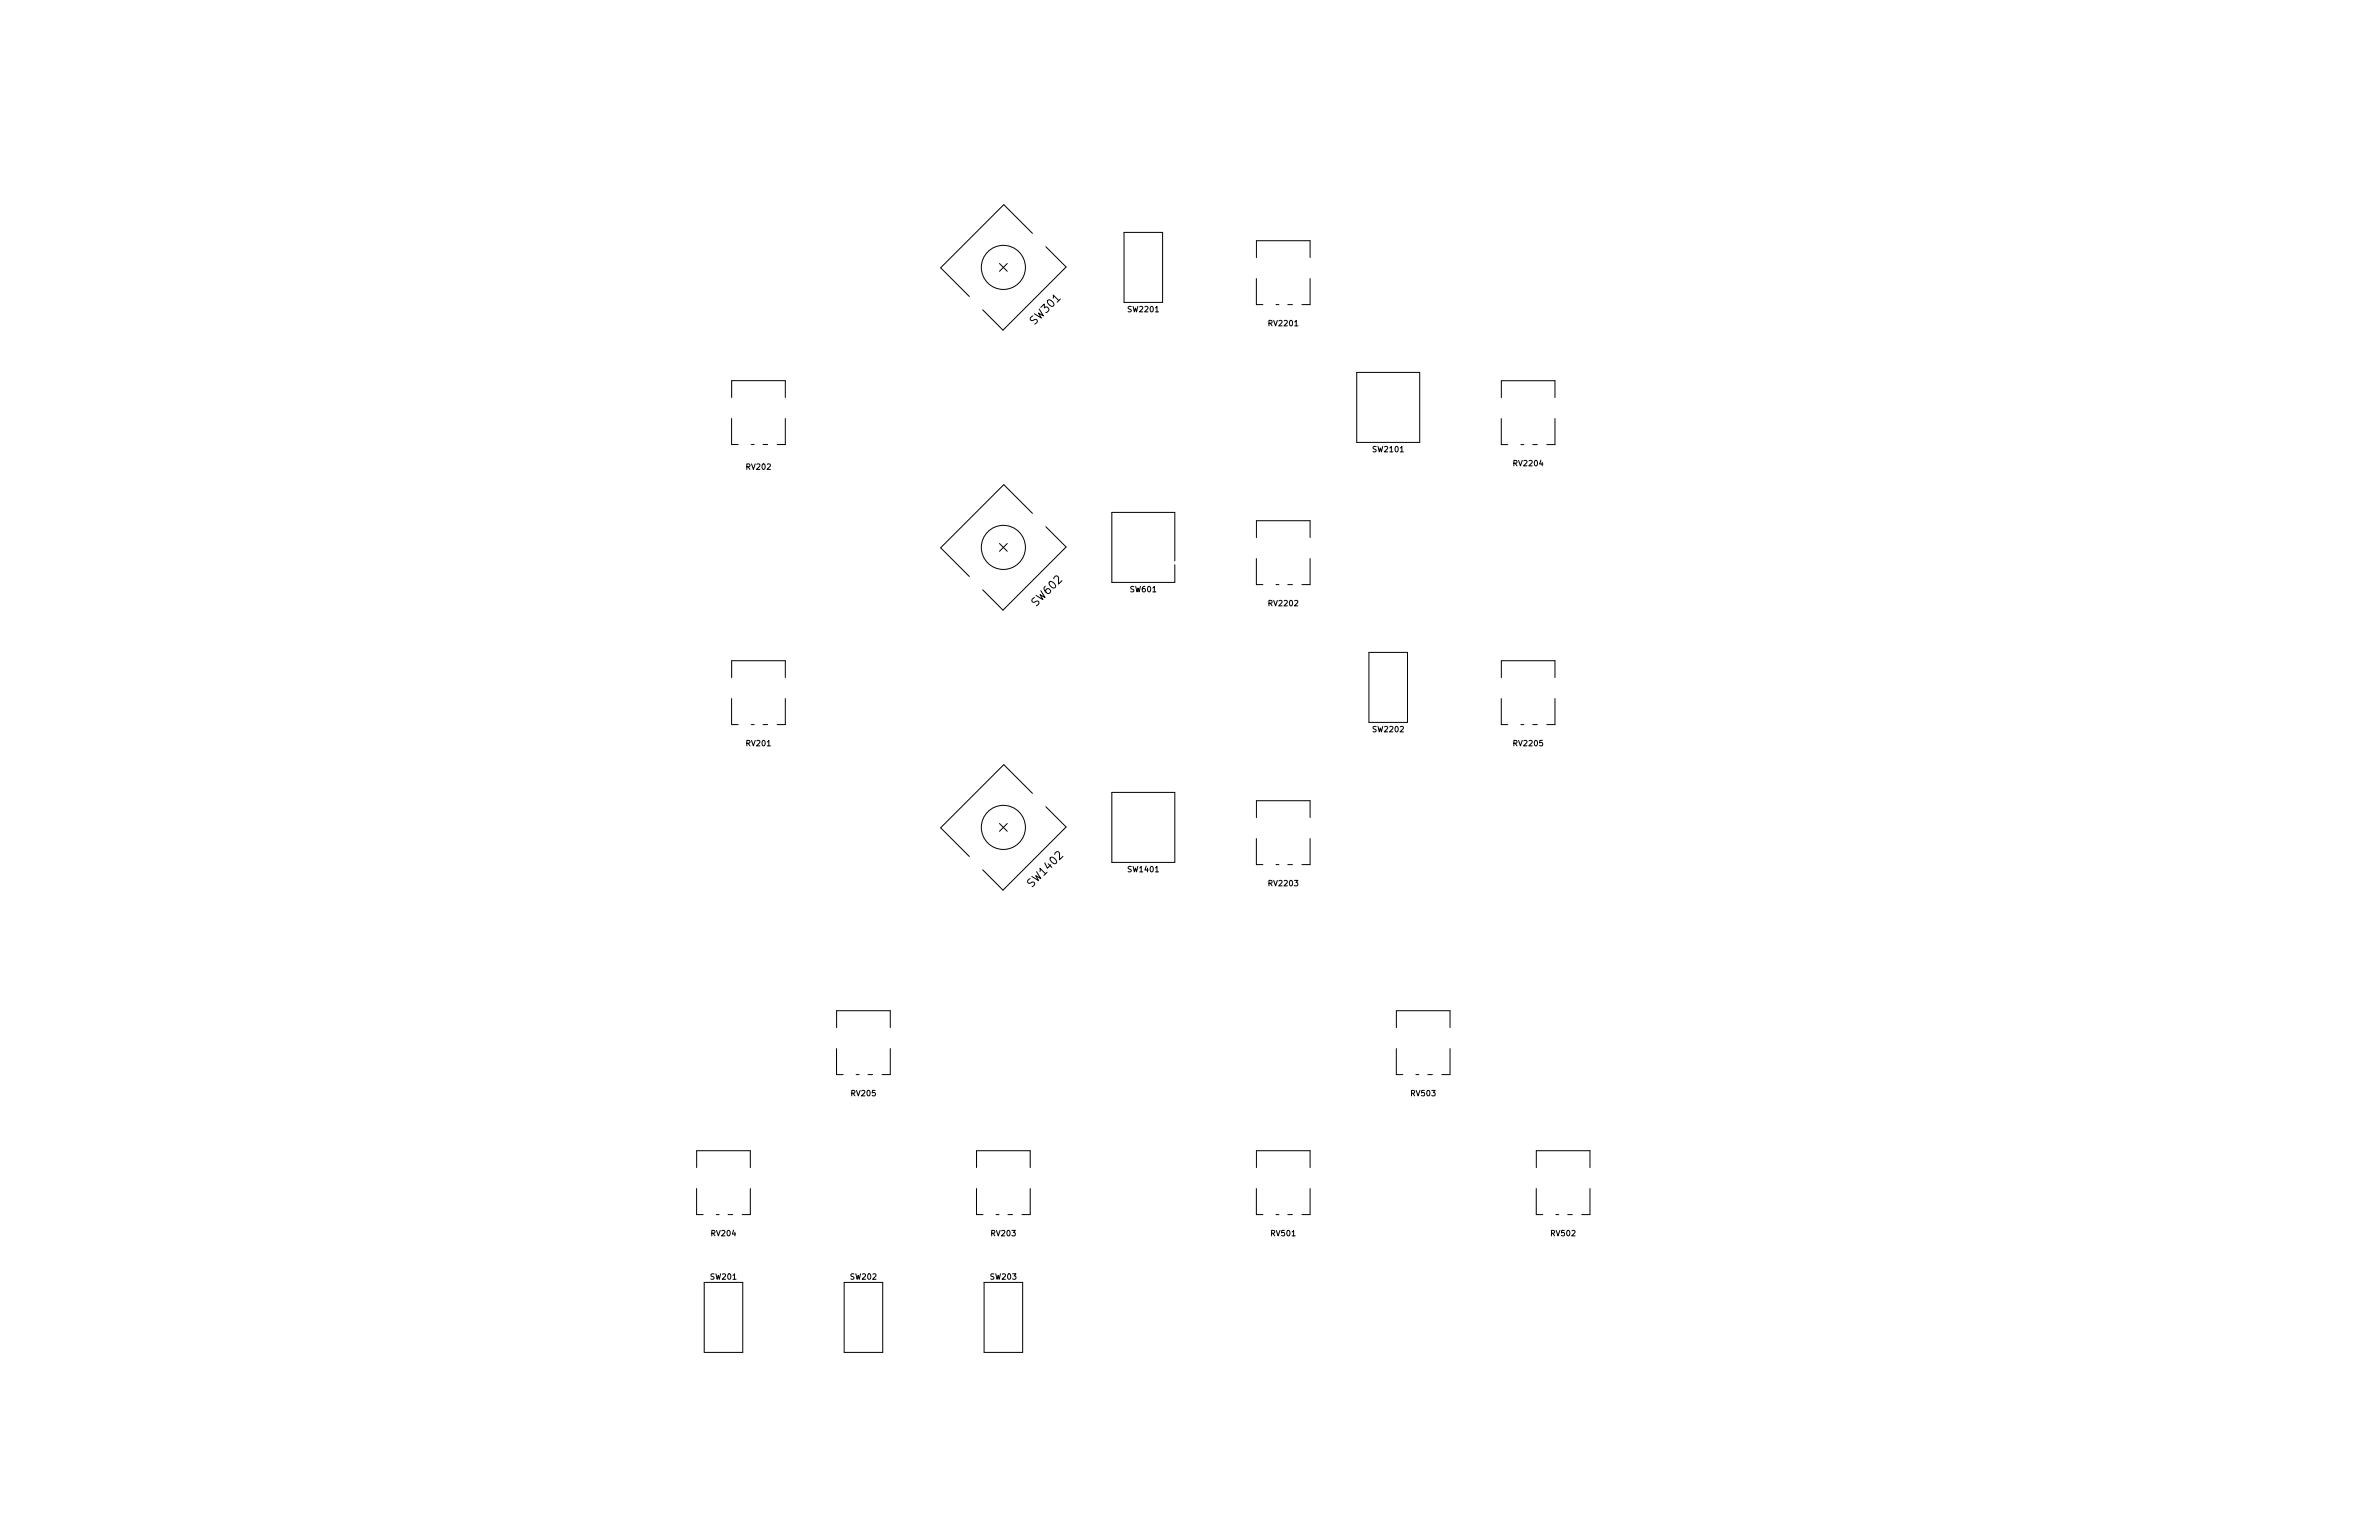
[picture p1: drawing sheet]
<svg xmlns="http://www.w3.org/2000/svg" width="432mm" height="279mm" viewBox="0 0 432 279" stroke-linecap="round" stroke-linejoin="round" font-family="sans-serif">
<defs><g id="words">
<g font-size="2" fill="#fff">
<text x="187.9" y="58.9" transform="rotate(-45 187.9 58.9)">SW301</text>
<text x="188.2" y="110" transform="rotate(-45 188.2 110)">SW602</text>
<text x="187.5" y="160.9" transform="rotate(-45 187.5 160.9)">SW1402</text>
</g>
<g font-size="1.4">
<text x="204.8" y="56.6">SW2201</text>
<text x="230.4" y="59.2">RV2201</text>
<text x="249.3" y="82">SW2101</text>
<text x="135.5" y="85.2">RV202</text>
<text x="274.9" y="84.6">RV2204</text>
<text x="205.2" y="107.4">SW601</text>
<text x="230.4" y="110">RV2202</text>
<text x="135.5" y="135.4">RV201</text>
<text x="249.3" y="132.8">SW2202</text>
<text x="274.9" y="135.4">RV2205</text>
<text x="204.8" y="158.2">SW1401</text>
<text x="230.4" y="160.8">RV2203</text>
<text x="154.6" y="198.9">RV205</text>
<text x="256.2" y="198.9">RV503</text>
<text x="129.2" y="224.3">RV204</text>
<text x="180" y="224.3">RV203</text>
<text x="230.8" y="224.3">RV501</text>
<text x="281.6" y="224.3">RV502</text>
<text x="129" y="232.1">SW201</text>
<text x="154.4" y="232.1">SW202</text>
<text x="179.8" y="232.1">SW203</text>
</g>
</g></defs>
<g fill="none" stroke="#000" stroke-width=".18">
<path d="M181.4 47.8l1.4 1.4M182.8 47.8l-1.4 1.4M187.4 42.3l-5.2-5.2-11.5 11.5 5.2 5.2M189.8 44.8l3.7 3.6-11.5 11.5-3.6-3.7M204 42.2h7v12.7h-7zM228 50.5v4.8M228 46.7v-3h9.8v3M228 55.3h1.2M231.6 55.3h.5M233.7 55.3h.9M237.8 50.5v4.8h-1.5M132.8 75.9v4.8"/>
<path d="M132.8 72.1v-3h9.7v3M142.5 75.9v4.8h-1.5M246.3 67.6h11.4v12.7h-11.4zM272.5 75.9v4.8h1.2M272.5 72.1v-3h9.7v3M282.2 75.9v4.8h-1.5M132.8 80.7h1.2M136.3 80.7h.6M138.5 80.7h.8M181.4 98.6l1.4 1.4M182.8 98.6l-1.4 1.4M187.4 93.1l-5.2-5.2-11.5 11.5 5.2 5.2"/>
<path d="M189.8 95.6l3.7 3.6-11.5 11.5-3.6-3.7M201.8 93h11.4v12.7h-11.4zM228 97.5v-3h9.8v3M276 80.7h.6M278.2 80.7h.8M228 101.3v4.8M228 106.1h1.2M231.6 106.1h.5M233.7 106.1h.9M237.8 101.3v4.8h-1.5M248.5 118.4h7v12.7h-7zM132.8 126.7v4.8"/>
<path d="M132.8 122.9v-3h9.7v3M132.8 131.5h1.2M136.3 131.5h.6M138.5 131.5h.8M142.5 126.7v4.8h-1.5M272.5 126.7v4.8h1.2M272.5 122.9v-3h9.7v3M276 131.5h.6M278.2 131.5h.8M282.2 126.7v4.8h-1.5M181.4 149.4l1.4 1.4M182.8 149.4l-1.4 1.4"/>
<path d="M187.4 143.9l-5.2-5.2-11.5 11.5 5.2 5.2M189.8 146.4l3.7 3.6-11.5 11.5-3.6-3.7M201.8 143.8h11.4v12.7h-11.4zM228 152.1v4.8M228 156.9h1.2M228 148.3v-3h9.8v3M231.6 156.9h.5M233.7 156.9h.9M237.8 152.1v4.8h-1.5M151.8 190.2v4.8h1.2M151.8 186.4v-3h9.8v3M155.4 195h.5"/>
<path d="M157.5 195h.9M161.6 190.2v4.8h-1.5M253.4 190.2v4.8h1.2M253.4 186.4v-3h9.8v3M257 195h.5M259.1 195h.9M263.2 190.2v4.8h-1.5M126.4 215.6v4.8M126.4 211.8v-3h9.8v3M136.2 215.6v4.8h-1.5M177.2 215.6v4.8h1.2M177.2 211.8v-3h9.8v3"/>
<path d="M187 215.6v4.8h-1.5M228 215.6v4.8M228 211.8v-3h9.8v3M237.8 215.6v4.8h-1.5M278.8 215.6v4.8h1.2M278.8 211.8v-3h9.8v3M288.6 215.6v4.8h-1.5M126.4 220.4h1.2M127.8 232.7h7v12.7h-7zM130 220.4h.5M132.1 220.4h.9M153.2 232.7h7v12.7h-7z"/>
<path d="M178.6 232.7h7v12.7h-7zM180.8 220.4h.5M182.9 220.4h.9M228 220.4h1.2M231.6 220.4h.5M233.7 220.4h.9M282.4 220.4h.5M284.5 220.4h.9"/>
<circle cx="182.1" cy="48.5" r="4"/>
<circle cx="182.1" cy="99.3" r="4"/>
<circle cx="182.1" cy="150.1" r="4"/>
</g>
<g fill="#fff" stroke="#fff" stroke-width=".18">
<circle cx="161.7" cy="91.2" r=".25"/>
<circle cx="287.8" cy="166.6" r=".25"/>
<circle cx="128" cy="138.9" r=".25"/>
<circle cx="150.5" cy="156.4" r=".25"/>
<circle cx="145.5" cy="82.9" r=".25"/>
<circle cx="127.5" cy="224.8" r=".25"/>
<circle cx="212.3" cy="110.1" r=".25"/>
<circle cx="127.8" cy="84.1" r=".25"/>
<circle cx="185.2" cy="225" r=".25"/>
<circle cx="199.5" cy="222.8" r=".25"/>
<circle cx="151.2" cy="61.9" r=".25"/>
<circle cx="219.7" cy="107.9" r=".25"/>
<circle cx="225.8" cy="160.7" r=".25"/>
<circle cx="128" cy="156.5" r=".25"/>
<circle cx="150.6" cy="138.9" r=".25"/>
<circle cx="163.6" cy="156.6" r=".25"/>
<circle cx="128" cy="112.8" r=".25"/>
<circle cx="160.8" cy="59.2" r=".25"/>
<circle cx="142.9" cy="112.6" r=".25"/>
<circle cx="209.3" cy="186.2" r=".25"/>
<circle cx="192.4" cy="188.2" r=".25"/>
<circle cx="209.5" cy="85.1" r=".25"/>
<circle cx="232" cy="85.3" r=".25"/>
<circle cx="158.6" cy="145.8" r=".25"/>
<circle cx="260.4" cy="54.9" r=".25"/>
<circle cx="156.1" cy="76.5" r=".25"/>
<circle cx="152.9" cy="94.2" r=".25"/>
<circle cx="131.3" cy="152.7" r=".25"/>
<circle cx="230.4" cy="115.8" r=".25"/>
<circle cx="245.6" cy="162.8" r=".25"/>
<circle cx="257.8" cy="232.7" r=".25"/>
<circle cx="175.8" cy="108.2" r=".25"/>
<circle cx="250.7" cy="48.6" r=".25"/>
<circle cx="286.3" cy="87.9" r=".25"/>
<circle cx="248.2" cy="183.6" r=".25"/>
<circle cx="205.2" cy="224.5" r=".25"/>
<circle cx="252" cy="133.6" r=".25"/>
<circle cx="189.7" cy="197.1" r=".25"/>
<circle cx="156" cy="113.3" r=".25"/>
<circle cx="177" cy="129.8" r=".25"/>
<circle cx="155.8" cy="60.4" r=".25"/>
<circle cx="240.5" cy="220" r=".25"/>
<circle cx="188.5" cy="129.8" r=".25"/>
<circle cx="194.6" cy="57.4" r=".25"/>
<circle cx="287.8" cy="104.6" r=".25"/>
<circle cx="194.8" cy="124.7" r=".25"/>
<circle cx="199.9" cy="48.5" r=".25"/>
<circle cx="252" cy="137.4" r=".25"/>
<circle cx="231.6" cy="62.5" r=".25"/>
<circle cx="213.9" cy="62.5" r=".25"/>
<circle cx="246.9" cy="133.6" r=".25"/>
<circle cx="214.1" cy="202.8" r=".25"/>
<circle cx="226" cy="165.7" r=".25"/>
<circle cx="205.6" cy="193" r=".25"/>
<circle cx="165.6" cy="47.2" r=".25"/>
<circle cx="158.7" cy="152.9" r=".25"/>
<circle cx="131.3" cy="159" r=".25"/>
<circle cx="216.4" cy="219" r=".25"/>
<circle cx="234.2" cy="203.5" r=".25"/>
<circle cx="143.6" cy="158.9" r=".25"/>
<circle cx="198.6" cy="103.1" r=".25"/>
<circle cx="176.4" cy="72.8" r=".25"/>
<circle cx="145.3" cy="227.6" r=".25"/>
<circle cx="187.2" cy="65" r=".25"/>
<circle cx="286.3" cy="71.4" r=".25"/>
<circle cx="244.3" cy="81.5" r=".25"/>
<circle cx="207" cy="202.8" r=".25"/>
<circle cx="165.6" cy="79.5" r=".25"/>
<circle cx="158.2" cy="134" r=".25"/>
<circle cx="248.2" cy="193.3" r=".25"/>
<circle cx="215.5" cy="192.9" r=".25"/>
<circle cx="269.4" cy="90.4" r=".25"/>
<circle cx="170.3" cy="167.8" r=".25"/>
<circle cx="158.1" cy="122.9" r=".25"/>
<circle cx="248.2" cy="173" r=".25"/>
<circle cx="198.6" cy="145" r=".25"/>
<circle cx="218.9" cy="145" r=".25"/>
<circle cx="266" cy="178.8" r=".25"/>
<circle cx="244.3" cy="76.1" r=".25"/>
<circle cx="246.9" cy="108.2" r=".25"/>
<circle cx="147.5" cy="134.1" r=".25"/>
<circle cx="176.4" cy="62.1" r=".25"/>
<circle cx="268.7" cy="101" r=".25"/>
<circle cx="245.2" cy="57.6" r=".25"/>
<circle cx="227.8" cy="82.8" r=".25"/>
<circle cx="142.7" cy="152.7" r=".25"/>
<circle cx="188.5" cy="137.4" r=".25"/>
<circle cx="246.9" cy="113.3" r=".25"/>
<circle cx="193.5" cy="84.8" r=".25"/>
<circle cx="198.6" cy="153.9" r=".25"/>
<circle cx="216.4" cy="173" r=".25"/>
<circle cx="145.3" cy="195.8" r=".25"/>
<circle cx="147.8" cy="152.9" r=".25"/>
<circle cx="255.1" cy="220" r=".25"/>
<circle cx="220.3" cy="76.6" r=".25"/>
<circle cx="142.7" cy="136.1" r=".25"/>
<circle cx="189.7" cy="200.9" r=".25"/>
<circle cx="145.3" cy="221.2" r=".25"/>
<circle cx="222.6" cy="216.8" r=".25"/>
<circle cx="286.3" cy="82.8" r=".25"/>
<circle cx="202.4" cy="80.3" r=".25"/>
<circle cx="243.1" cy="48.5" r=".25"/>
<circle cx="144" cy="67.6" r=".25"/>
<circle cx="149.7" cy="112.3" r=".25"/>
<circle cx="205.9" cy="186.1" r=".25"/>
<circle cx="205.5" cy="121.7" r=".25"/>
<circle cx="258.4" cy="77.3" r=".25"/>
<circle cx="145.3" cy="202.2" r=".25"/>
<circle cx="156" cy="68.1" r=".25"/>
<circle cx="188.5" cy="118.4" r=".25"/>
<circle cx="128.8" cy="67.6" r=".25"/>
<circle cx="148.3" cy="172.3" r=".25"/>
<circle cx="205" cy="217.8" r=".25"/>
<circle cx="248.2" cy="200.9" r=".25"/>
<circle cx="215.4" cy="209" r=".25"/>
<circle cx="205" cy="235.5" r=".25"/>
<circle cx="128.1" cy="178.7" r=".25"/>
<circle cx="266.4" cy="223.1" r=".25"/>
<circle cx="287.8" cy="110.2" r=".25"/>
<circle cx="198.4" cy="230.4" r=".25"/>
<circle cx="262.1" cy="109.5" r=".25"/>
<circle cx="212.6" cy="57.4" r=".25"/>
<circle cx="221.5" cy="115.8" r=".25"/>
<circle cx="218.9" cy="48.5" r=".25"/>
<circle cx="205.5" cy="165.6" r=".25"/>
<circle cx="128.1" cy="202.2" r=".25"/>
<circle cx="234.2" cy="173" r=".25"/>
<circle cx="177" cy="137.4" r=".25"/>
<circle cx="245.6" cy="159" r=".25"/>
<circle cx="162.5" cy="119" r=".25"/>
<circle cx="225.3" cy="91.7" r=".25"/>
<circle cx="218.9" cy="151.4" r=".25"/>
<circle cx="262.1" cy="113.3" r=".25"/>
<circle cx="265.2" cy="232.7" r=".25"/>
<circle cx="150.9" cy="59.5" r=".25"/>
<circle cx="234.2" cy="193.3" r=".25"/>
<circle cx="189.7" cy="185.7" r=".25"/>
<circle cx="252.1" cy="54.6" r=".25"/>
<circle cx="234.2" cy="179.3" r=".25"/>
<circle cx="248.2" cy="220" r=".25"/>
<circle cx="230.1" cy="70.4" r=".25"/>
<circle cx="215.8" cy="131.7" r=".25"/>
<circle cx="258.1" cy="180.3" r=".25"/>
<circle cx="208.5" cy="76.6" r=".25"/>
<circle cx="147.1" cy="123.7" r=".25"/>
<circle cx="131.3" cy="109.5" r=".25"/>
<circle cx="247.6" cy="100.1" r=".25"/>
<circle cx="142.7" cy="142.5" r=".25"/>
<circle cx="213" cy="182.4" r=".25"/>
<circle cx="159.3" cy="47.2" r=".25"/>
<circle cx="156.5" cy="72.1" r=".25"/>
<circle cx="244.3" cy="70.1" r=".25"/>
<circle cx="131.3" cy="136.1" r=".25"/>
<circle cx="209.9" cy="70.2" r=".25"/>
<circle cx="246.9" cy="137.4" r=".25"/>
<circle cx="198.6" cy="98" r=".25"/>
<circle cx="205" cy="173" r=".25"/>
<circle cx="177" cy="118.4" r=".25"/>
<circle cx="219.2" cy="104.6" r=".25"/>
<circle cx="158" cy="181.9" r=".25"/>
<circle cx="147.9" cy="160.5" r=".25"/>
<circle cx="256.8" cy="102.4" r=".25"/>
<circle cx="128.8" cy="86.6" r=".25"/>
<circle cx="128.8" cy="80.3" r=".25"/>
<circle cx="131.3" cy="115.8" r=".25"/>
<circle cx="131.3" cy="142.5" r=".25"/>
<circle cx="145.3" cy="178.7" r=".25"/>
<circle cx="172" cy="194.6" r=".25"/>
<circle cx="170.7" cy="93" r=".25"/>
<circle cx="248.3" cy="91.4" r=".25"/>
<circle cx="139.4" cy="244.9" r=".25"/>
<circle cx="157.5" cy="119.3" r=".25"/>
<circle cx="138.2" cy="118" r=".25"/>
<circle cx="147.6" cy="113.4" r=".25"/>
<circle cx="155.8" cy="73.8" r=".25"/>
<circle cx="151.3" cy="70.9" r=".25"/>
<circle cx="148.1" cy="106.4" r=".25"/>
<circle cx="291.2" cy="116.5" r=".25"/>
<circle cx="291.3" cy="221.2" r=".25"/>
<circle cx="163" cy="111.2" r=".25"/>
<circle cx="219.5" cy="66.3" r=".25"/>
<circle cx="225.2" cy="64.7" r=".25"/>
<circle cx="204.3" cy="75.9" r=".25"/>
<circle cx="219.5" cy="81.7" r=".25"/>
<circle cx="210.1" cy="83.2" r=".25"/>
<circle cx="199.9" cy="135.6" r=".25"/>
<circle cx="181" cy="135.5" r=".25"/>
<circle cx="263.2" cy="92.5" r=".25"/>
<circle cx="248.8" cy="88.1" r=".25"/>
<circle cx="272.2" cy="92.5" r=".25"/>
<circle cx="236.7" cy="68.3" r=".25"/>
<circle cx="169.6" cy="179.1" r=".25"/>
<circle cx="179.3" cy="142.5" r=".25"/>
<circle cx="163.8" cy="179.5" r=".25"/>
<circle cx="220.9" cy="161.5" r=".25"/>
<circle cx="215.2" cy="162.2" r=".25"/>
<circle cx="198.8" cy="174.6" r=".25"/>
<circle cx="215.1" cy="177.9" r=".25"/>
<circle cx="206" cy="178.1" r=".25"/>
<circle cx="165.1" cy="144.5" r=".25"/>
<circle cx="225.8" cy="146.6" r=".25"/>
<circle cx="145.8" cy="144.4" r=".25"/>
<circle cx="233.2" cy="112.3" r=".25"/>
<circle cx="257.7" cy="88.1" r=".25"/>
<circle cx="220.8" cy="212.3" r=".25"/>
<circle cx="215" cy="206.4" r=".25"/>
<circle cx="200.6" cy="207" r=".25"/>
<circle cx="226.8" cy="207.7" r=".25"/>
<circle cx="206" cy="211.3" r=".25"/>
<circle cx="205.9" cy="207.4" r=".25"/>
<circle cx="228" cy="206.3" r=".25"/>
<circle cx="195.3" cy="193" r=".25"/>
<circle cx="200.1" cy="197.1" r=".25"/>
<circle cx="200.5" cy="189.4" r=".25"/>
<circle cx="180.7" cy="189.2" r=".25"/>
<circle cx="221.5" cy="135.3" r=".25"/>
<circle cx="231.5" cy="78.6" r=".25"/>
<circle cx="191.8" cy="220.3" r=".25"/>
<circle cx="262.3" cy="224.4" r=".25"/>
<circle cx="154.4" cy="111.5" r=".25"/>
<circle cx="154.6" cy="154.8" r=".25"/>
<circle cx="211.3" cy="137.2" r=".25"/>
<circle cx="199.8" cy="137.2" r=".25"/>
<circle cx="152" cy="154.7" r=".25"/>
<circle cx="151.9" cy="111.8" r=".25"/>
<circle cx="253.7" cy="109" r=".25"/>
<circle cx="216.7" cy="109.2" r=".25"/>
<circle cx="260.9" cy="225.4" r=".25"/>
<circle cx="257" cy="54.1" r=".25"/>
<circle cx="263.9" cy="178.1" r=".25"/>
<circle cx="251.2" cy="110.7" r=".25"/>
<circle cx="259.7" cy="179.2" r=".25"/>
<circle cx="255" cy="55.1" r=".25"/>
<circle cx="225.8" cy="110.5" r=".25"/>
<circle cx="215.4" cy="110.5" r=".25"/>
<circle cx="170.9" cy="80" r=".25"/>
<circle cx="187.2" cy="231.9" r=".25"/>
<circle cx="188.8" cy="84.3" r=".25"/>
<circle cx="238.3" cy="181.4" r=".25"/>
<circle cx="184.3" cy="86.7" r=".25"/>
<circle cx="268.6" cy="85.3" r=".25"/>
<circle cx="226.2" cy="200.8" r=".25"/>
<circle cx="162.6" cy="87.2" r=".25"/>
<circle cx="171.2" cy="63.2" r=".25"/>
<circle cx="242.2" cy="98.9" r=".25"/>
<circle cx="268.6" cy="97.2" r=".25"/>
<circle cx="272.1" cy="86.9" r=".25"/>
<circle cx="287.8" cy="185.4" r=".25"/>
<circle cx="186.6" cy="86.8" r=".25"/>
<circle cx="291.1" cy="85.6" r=".25"/>
<circle cx="268.2" cy="193.6" r=".25"/>
<circle cx="248.2" cy="66.8" r=".25"/>
<circle cx="184" cy="178.7" r=".25"/>
<circle cx="291.3" cy="68.9" r=".25"/>
<circle cx="287.8" cy="168.4" r=".25"/>
<circle cx="125.9" cy="38.2" r=".25"/>
<circle cx="125.2" cy="36.3" r=".25"/>
<circle cx="252.4" cy="111.5" r=".25"/>
<circle cx="271.1" cy="40.3" r=".25"/>
<circle cx="163" cy="42" r=".25"/>
<circle cx="163.3" cy="59.3" r=".25"/>
<circle cx="268.2" cy="78.1" r=".25"/>
<circle cx="263.1" cy="81.4" r=".25"/>
<circle cx="199.7" cy="120.7" r=".25"/>
<circle cx="205.4" cy="117.4" r=".25"/>
<circle cx="199.8" cy="128.4" r=".25"/>
<circle cx="200" cy="112.7" r=".25"/>
<circle cx="199.6" cy="116.8" r=".25"/>
<circle cx="205.6" cy="131.6" r=".25"/>
<circle cx="179.3" cy="60.1" r=".25"/>
<circle cx="136.9" cy="83.2" r=".25"/>
<circle cx="226.3" cy="196.7" r=".25"/>
<circle cx="248.9" cy="60" r=".25"/>
<circle cx="132.5" cy="197.6" r=".25"/>
<circle cx="155.7" cy="63.2" r=".25"/>
<circle cx="158.9" cy="68.5" r=".25"/>
<circle cx="159.8" cy="93.3" r=".25"/>
<circle cx="157.5" cy="68.8" r=".25"/>
<circle cx="181.4" cy="67" r=".25"/>
<circle cx="168.8" cy="80.9" r=".25"/>
<circle cx="135.3" cy="91.6" r=".25"/>
<circle cx="145.6" cy="91.6" r=".25"/>
<circle cx="167.4" cy="81.8" r=".25"/>
<circle cx="181.3" cy="70.8" r=".25"/>
<circle cx="176.1" cy="224.2" r=".25"/>
<circle cx="182.3" cy="197.5" r=".25"/>
<circle cx="156.5" cy="64.1" r=".25"/>
<circle cx="160.8" cy="67.3" r=".25"/>
<circle cx="162.7" cy="148.6" r=".25"/>
<circle cx="162.8" cy="129" r=".25"/>
<circle cx="163.9" cy="64.6" r=".25"/>
<circle cx="148.2" cy="148.3" r=".25"/>
<circle cx="157.1" cy="128.9" r=".25"/>
<circle cx="162.8" cy="109" r=".25"/>
<circle cx="167" cy="68.8" r=".25"/>
<circle cx="165.3" cy="67.1" r=".25"/>
<circle cx="142.9" cy="117.1" r=".25"/>
<circle cx="158" cy="117.9" r=".25"/>
<circle cx="266.1" cy="218.5" r=".25"/>
<circle cx="271.3" cy="222.6" r=".25"/>
<circle cx="283.3" cy="233.8" r=".25"/>
<circle cx="246.2" cy="234" r=".25"/>
<circle cx="163.7" cy="104.6" r=".25"/>
<circle cx="165" cy="142" r=".25"/>
<circle cx="148.5" cy="142.1" r=".25"/>
<circle cx="164.6" cy="65.7" r=".25"/>
<circle cx="224.7" cy="84.2" r=".25"/>
<circle cx="231.8" cy="68.3" r=".25"/>
<circle cx="218.3" cy="99.9" r=".25"/>
<circle cx="231.5" cy="84.3" r=".25"/>
<circle cx="204.6" cy="68.3" r=".25"/>
<circle cx="205.7" cy="133.7" r=".25"/>
<circle cx="240.8" cy="133.2" r=".25"/>
<circle cx="209.8" cy="73.4" r=".25"/>
<circle cx="239.8" cy="73.4" r=".25"/>
<circle cx="168.4" cy="161.2" r=".25"/>
<circle cx="157.9" cy="161.7" r=".25"/>
<circle cx="173" cy="98.6" r=".25"/>
<circle cx="206.5" cy="91.7" r=".25"/>
<circle cx="174.2" cy="101.6" r=".25"/>
<circle cx="158" cy="159.1" r=".25"/>
<circle cx="168.7" cy="158" r=".25"/>
<circle cx="175.7" cy="183.1" r=".25"/>
<circle cx="169.3" cy="183.1" r=".25"/>
<circle cx="157.1" cy="143.3" r=".25"/>
<circle cx="167" cy="143.2" r=".25"/>
<circle cx="167" cy="154.3" r=".25"/>
<circle cx="148.2" cy="143.4" r=".25"/>
<circle cx="225.5" cy="148.7" r=".25"/>
<circle cx="200.4" cy="176.4" r=".25"/>
<circle cx="136.8" cy="170.4" r=".25"/>
<circle cx="202" cy="169.9" r=".25"/>
<circle cx="157.6" cy="170.4" r=".25"/>
<circle cx="194.8" cy="116.8" r=".25"/>
<circle cx="241.6" cy="180" r=".25"/>
<circle cx="252.6" cy="180.1" r=".25"/>
<circle cx="236.6" cy="74.5" r=".25"/>
<circle cx="273.3" cy="137.9" r=".25"/>
<circle cx="226.6" cy="135.4" r=".25"/>
<circle cx="255.6" cy="135.5" r=".25"/>
<circle cx="249.6" cy="129.8" r=".25"/>
<circle cx="239.9" cy="51.2" r=".25"/>
<circle cx="265.6" cy="52.2" r=".25"/>
<circle cx="265.6" cy="48.5" r=".25"/>
<circle cx="240.3" cy="49.7" r=".25"/>
<circle cx="272.1" cy="159.9" r=".25"/>
<circle cx="277.3" cy="52.6" r=".25"/>
<circle cx="270.4" cy="52.6" r=".25"/>
<circle cx="169.7" cy="176" r=".25"/>
<circle cx="168.4" cy="109.7" r=".25"/>
<circle cx="192" cy="110.5" r=".25"/>
<circle cx="191.2" cy="175.9" r=".25"/>
<circle cx="193.8" cy="36.3" r=".25"/>
<circle cx="140.8" cy="44.6" r=".25"/>
<circle cx="131.6" cy="195.3" r=".25"/>
<circle cx="171.6" cy="76.1" r=".25"/>
<circle cx="159.8" cy="121.3" r=".25"/>
<circle cx="161.7" cy="121" r=".25"/>
<circle cx="169.8" cy="127.6" r=".25"/>
<circle cx="148.6" cy="127.5" r=".25"/>
<circle cx="164" cy="77.6" r=".25"/>
<circle cx="166" cy="74.9" r=".25"/>
<circle cx="165.5" cy="76.2" r=".25"/>
<circle cx="165.4" cy="77.7" r=".25"/>
<circle cx="157.3" cy="148.1" r=".25"/>
<circle cx="148.7" cy="147.1" r=".25"/>
<circle cx="144.7" cy="147" r=".25"/>
<circle cx="148.6" cy="140.7" r=".25"/>
<circle cx="157.5" cy="140.7" r=".25"/>
<circle cx="157.4" cy="149.8" r=".25"/>
<circle cx="148.3" cy="149.6" r=".25"/>
<circle cx="168.2" cy="71.7" r=".25"/>
<circle cx="160.9" cy="69.8" r=".25"/>
<circle cx="174.1" cy="132" r=".25"/>
<circle cx="200.1" cy="132.1" r=".25"/>
<circle cx="222.2" cy="101.9" r=".25"/>
<circle cx="213.4" cy="102.1" r=".25"/>
<circle cx="227.4" cy="89.9" r=".25"/>
<circle cx="135.2" cy="81.5" r=".5"/>
<circle cx="137.7" cy="81.5" r=".5"/>
<circle cx="140.2" cy="81.5" r=".5"/>
<circle cx="252" cy="129.4" r=".92"/>
<circle cx="252" cy="124.7" r=".92"/>
<circle cx="252" cy="120" r=".92"/>
<circle cx="281.2" cy="221.2" r=".5"/>
<circle cx="283.7" cy="221.2" r=".5"/>
<circle cx="286.2" cy="221.2" r=".5"/>
<circle cx="255.8" cy="195.8" r=".5"/>
<circle cx="258.3" cy="195.8" r=".5"/>
<circle cx="260.8" cy="195.8" r=".5"/>
<circle cx="205.1" cy="154.8" r=".93"/>
<circle cx="205.1" cy="150.1" r=".93"/>
<circle cx="205.1" cy="145.4" r=".93"/>
<circle cx="209.9" cy="154.8" r=".92"/>
<circle cx="209.9" cy="150.1" r=".92"/>
<circle cx="209.9" cy="145.4" r=".92"/>
<circle cx="154.2" cy="195.8" r=".5"/>
<circle cx="156.7" cy="195.8" r=".5"/>
<circle cx="159.2" cy="195.8" r=".5"/>
<circle cx="230.4" cy="157.7" r=".5"/>
<circle cx="232.9" cy="157.7" r=".5"/>
<circle cx="235.4" cy="157.7" r=".5"/>
<circle cx="230.4" cy="56.1" r=".5"/>
<circle cx="232.9" cy="56.1" r=".5"/>
<circle cx="235.4" cy="56.1" r=".5"/>
<circle cx="188.6" cy="43.6" r="1"/>
<circle cx="177.2" cy="54.9" r="1"/>
<circle cx="172.1" cy="45.6" r=".45"/>
<circle cx="173.9" cy="43.8" r=".45"/>
<circle cx="175.6" cy="42" r=".45"/>
<circle cx="177.4" cy="40.3" r=".45"/>
<circle cx="179.2" cy="38.5" r=".45"/>
<circle cx="192.1" cy="51.4" r=".45"/>
<circle cx="190.4" cy="53.2" r=".45"/>
<circle cx="185.1" cy="58.5" r=".45"/>
<circle cx="205.1" cy="104" r=".93"/>
<circle cx="205.1" cy="99.3" r=".93"/>
<circle cx="205.1" cy="94.6" r=".93"/>
<circle cx="209.9" cy="104" r=".92"/>
<circle cx="209.9" cy="99.3" r=".92"/>
<circle cx="209.9" cy="94.6" r=".92"/>
<circle cx="274.9" cy="81.5" r=".5"/>
<circle cx="277.4" cy="81.5" r=".5"/>
<circle cx="279.9" cy="81.5" r=".5"/>
<circle cx="188.6" cy="145.2" r="1"/>
<circle cx="177.2" cy="156.5" r="1"/>
<circle cx="172.1" cy="147.2" r=".45"/>
<circle cx="173.9" cy="145.4" r=".45"/>
<circle cx="175.6" cy="143.6" r=".45"/>
<circle cx="177.4" cy="141.9" r=".45"/>
<circle cx="179.2" cy="140.1" r=".45"/>
<circle cx="192.1" cy="153" r=".45"/>
<circle cx="185.1" cy="160.1" r=".45"/>
<circle cx="156.7" cy="243.7" r=".92"/>
<circle cx="156.7" cy="239" r=".92"/>
<circle cx="156.7" cy="234.3" r=".92"/>
<circle cx="177.2" cy="105.7" r="1"/>
<circle cx="188.6" cy="94.4" r="1"/>
<circle cx="172.1" cy="96.4" r=".45"/>
<circle cx="173.9" cy="94.6" r=".45"/>
<circle cx="175.6" cy="92.8" r=".45"/>
<circle cx="177.4" cy="91.1" r=".45"/>
<circle cx="179.2" cy="89.3" r=".45"/>
<circle cx="192.1" cy="102.2" r=".45"/>
<circle cx="190.4" cy="104" r=".45"/>
<circle cx="186.8" cy="107.6" r=".45"/>
<circle cx="185.1" cy="109.3" r=".45"/>
<circle cx="230.4" cy="221.2" r=".5"/>
<circle cx="232.9" cy="221.2" r=".5"/>
<circle cx="235.4" cy="221.2" r=".5"/>
<circle cx="207.5" cy="53.2" r=".92"/>
<circle cx="207.5" cy="48.5" r=".92"/>
<circle cx="207.5" cy="43.8" r=".92"/>
<circle cx="249.6" cy="78.6" r=".93"/>
<circle cx="249.6" cy="73.9" r=".93"/>
<circle cx="249.6" cy="69.2" r=".93"/>
<circle cx="254.4" cy="78.6" r=".93"/>
<circle cx="254.4" cy="73.9" r=".93"/>
<circle cx="254.4" cy="69.2" r=".93"/>
<circle cx="128.8" cy="221.2" r=".5"/>
<circle cx="131.3" cy="221.2" r=".5"/>
<circle cx="133.8" cy="221.2" r=".5"/>
<circle cx="131.3" cy="243.7" r=".92"/>
<circle cx="131.3" cy="239" r=".92"/>
<circle cx="131.3" cy="234.3" r=".92"/>
<circle cx="182.1" cy="243.7" r=".92"/>
<circle cx="182.1" cy="239" r=".92"/>
<circle cx="182.1" cy="234.3" r=".92"/>
<circle cx="135.2" cy="132.3" r=".5"/>
<circle cx="137.7" cy="132.3" r=".5"/>
<circle cx="140.2" cy="132.3" r=".5"/>
<circle cx="274.9" cy="132.3" r=".5"/>
<circle cx="277.4" cy="132.3" r=".5"/>
<circle cx="279.9" cy="132.3" r=".5"/>
<circle cx="230.4" cy="106.9" r=".5"/>
<circle cx="232.9" cy="106.9" r=".5"/>
<circle cx="235.4" cy="106.9" r=".5"/>
<circle cx="179.6" cy="221.2" r=".5"/>
<circle cx="182.1" cy="221.2" r=".5"/>
<circle cx="184.6" cy="221.2" r=".5"/>
<circle cx="167.6" cy="236.7" r=".5"/>
<circle cx="173.2" cy="174" r=".4"/>
<circle cx="175.8" cy="174" r=".4"/>
<circle cx="178.3" cy="174" r=".4"/>
<circle cx="156.1" cy="220.6" r=".5"/>
<circle cx="230.4" cy="142.8" r=".4"/>
<circle cx="235.4" cy="142.8" r=".4"/>
<circle cx="230" cy="136.8" r=".4"/>
<circle cx="232.5" cy="136.8" r=".4"/>
<circle cx="235.1" cy="136.8" r=".4"/>
<circle cx="194.6" cy="211.1" r=".4"/>
<circle cx="197.1" cy="211.1" r=".4"/>
<circle cx="199.6" cy="211.1" r=".4"/>
<circle cx="222.1" cy="92.3" r=".5"/>
<circle cx="166.9" cy="220" r=".65"/>
<circle cx="166.9" cy="227.6" r=".65"/>
<circle cx="268.5" cy="226.9" r=".4"/>
<circle cx="273.5" cy="226.9" r=".4"/>
<circle cx="283.7" cy="196.3" r=".59"/>
<circle cx="283.7" cy="193.8" r=".59"/>
<circle cx="283.7" cy="191.3" r=".59"/>
<circle cx="216.4" cy="222.4" r=".4"/>
<circle cx="213.9" cy="222.4" r=".4"/>
<circle cx="283.7" cy="118.6" r=".59"/>
<circle cx="283.7" cy="116.1" r=".59"/>
<circle cx="283.7" cy="113.5" r=".59"/>
<circle cx="283.7" cy="111" r=".59"/>
<circle cx="283.7" cy="108.5" r=".59"/>
<circle cx="283.7" cy="105.9" r=".59"/>
<circle cx="138.4" cy="42.2" r=".6"/>
<circle cx="135.9" cy="42.2" r=".6"/>
<circle cx="133.3" cy="42.2" r=".6"/>
<circle cx="230.6" cy="37.6" r=".5"/>
<circle cx="171.3" cy="84.8" r=".4"/>
<circle cx="173.8" cy="84.8" r=".4"/>
<circle cx="176.4" cy="84.8" r=".4"/>
<circle cx="255.5" cy="37.6" r=".5"/>
<circle cx="261.5" cy="65.9" r=".4"/>
<circle cx="264" cy="65.9" r=".4"/>
<circle cx="266.5" cy="65.9" r=".4"/>
<circle cx="150.4" cy="220.6" r=".5"/>
<circle cx="208.7" cy="119.4" r=".4"/>
<circle cx="211.2" cy="119.4" r=".4"/>
<circle cx="213.8" cy="119.4" r=".4"/>
<circle cx="244.3" cy="226.9" r=".5"/>
<circle cx="244.3" cy="229.5" r=".5"/>
<circle cx="225.3" cy="181.2" r=".5"/>
<circle cx="238" cy="61.8" r=".5"/>
<circle cx="174.2" cy="236.7" r=".5"/>
<circle cx="166.2" cy="119.3" r=".4"/>
<circle cx="168.8" cy="119.3" r=".4"/>
<circle cx="171.3" cy="119.3" r=".4"/>
<circle cx="154.7" cy="50.8" r=".5"/>
<circle cx="145.2" cy="93.9" r=".4"/>
<circle cx="140.2" cy="93.9" r=".4"/>
<circle cx="161.1" cy="84.8" r=".4"/>
<circle cx="163.7" cy="84.8" r=".4"/>
<circle cx="166.2" cy="84.8" r=".4"/>
<circle cx="196.9" cy="43.7" r=".4"/>
<circle cx="201.9" cy="43.7" r=".4"/>
<circle cx="226.2" cy="78.5" r=".4"/>
<circle cx="223.7" cy="78.5" r=".4"/>
<circle cx="282.4" cy="87.9" r=".5"/>
<circle cx="283.7" cy="178.6" r=".59"/>
<circle cx="283.7" cy="176" r=".59"/>
<circle cx="283.7" cy="65.7" r=".59"/>
<circle cx="283.7" cy="63.1" r=".59"/>
<circle cx="283.7" cy="60.6" r=".59"/>
<circle cx="268.7" cy="183.6" r=".5"/>
<circle cx="271.3" cy="183.6" r=".5"/>
<circle cx="273.8" cy="183.6" r=".5"/>
<circle cx="240.3" cy="37.6" r=".5"/>
<circle cx="222" cy="174.8" r=".4"/>
<circle cx="219.5" cy="174.8" r=".4"/>
<circle cx="261.5" cy="58.7" r=".4"/>
<circle cx="264" cy="58.7" r=".4"/>
<circle cx="266.5" cy="58.7" r=".4"/>
<circle cx="283.7" cy="49.8" r=".59"/>
<circle cx="283.7" cy="47.2" r=".59"/>
<circle cx="283.7" cy="44.7" r=".59"/>
<circle cx="187.2" cy="174" r=".4"/>
<circle cx="189.7" cy="174" r=".4"/>
<circle cx="192.3" cy="174" r=".4"/>
<circle cx="151" cy="84.8" r=".4"/>
<circle cx="153.5" cy="84.8" r=".4"/>
<circle cx="156" cy="84.8" r=".4"/>
<circle cx="187.2" cy="166.2" r=".4"/>
<circle cx="189.7" cy="166.2" r=".4"/>
<circle cx="192.3" cy="166.2" r=".4"/>
<circle cx="267.5" cy="159.1" r=".76"/>
<circle cx="262.8" cy="159.1" r=".76"/>
<circle cx="258" cy="159.1" r=".76"/>
<circle cx="258" cy="148.5" r=".76"/>
<circle cx="262.8" cy="148.5" r=".76"/>
<circle cx="267.5" cy="148.5" r=".76"/>
<circle cx="208.7" cy="111.8" r=".4"/>
<circle cx="211.2" cy="111.8" r=".4"/>
<circle cx="213.7" cy="111.8" r=".4"/>
<circle cx="238" cy="162.8" r=".5"/>
<circle cx="267.5" cy="134.4" r=".76"/>
<circle cx="262.8" cy="134.4" r=".76"/>
<circle cx="258" cy="134.4" r=".76"/>
<circle cx="258" cy="123.7" r=".76"/>
<circle cx="262.8" cy="123.7" r=".76"/>
<circle cx="267.5" cy="123.7" r=".76"/>
<circle cx="238" cy="112.3" r=".5"/>
<circle cx="191.3" cy="75.9" r=".4"/>
<circle cx="193.9" cy="75.9" r=".4"/>
<circle cx="196.4" cy="75.9" r=".4"/>
<circle cx="224" cy="222.4" r=".4"/>
<circle cx="221.5" cy="222.4" r=".4"/>
<circle cx="213.9" cy="235.1" r=".5"/>
<circle cx="213.9" cy="237.6" r=".5"/>
<circle cx="216.4" cy="235.1" r=".5"/>
<circle cx="216.4" cy="237.6" r=".5"/>
<circle cx="218.9" cy="235.1" r=".5"/>
<circle cx="218.9" cy="237.6" r=".5"/>
<circle cx="221.5" cy="235.1" r=".5"/>
<circle cx="221.5" cy="237.6" r=".5"/>
<circle cx="224" cy="235.1" r=".5"/>
<circle cx="224" cy="237.6" r=".5"/>
<circle cx="229.7" cy="92.2" r=".4"/>
<circle cx="234.7" cy="92.2" r=".4"/>
<circle cx="242.4" cy="200.9" r=".5"/>
<circle cx="230" cy="128.5" r=".4"/>
<circle cx="232.5" cy="128.5" r=".4"/>
<circle cx="235.1" cy="128.5" r=".4"/>
<circle cx="191.3" cy="68.3" r=".4"/>
<circle cx="193.9" cy="68.3" r=".4"/>
<circle cx="196.4" cy="68.3" r=".4"/>
</g>
<g fill="none" stroke="#fff" stroke-width="1.1">
<path d="M228.1 48.3v.7M237.7 48.3v.7M132.9 73.7v.7M142.5 73.7v.7M272.6 73.7v.7M282.2 73.7v.7M228.1 99.1v.7M237.7 99.1v.7M132.9 124.5v.7M142.5 124.5v.7M272.6 124.5v.7M282.2 124.5v.7"/>
<path d="M228.1 149.9v.7M237.7 149.9v.7M151.9 188v.7M161.5 188v.7M253.5 188v.7M263.1 188v.7M126.5 213.4v.7M136.1 213.4v.7M177.3 213.4v.7M186.9 213.4v.7M228.1 213.4v.7M237.7 213.4v.7"/>
<path d="M278.9 213.4v.7M288.5 213.4v.7"/>
</g>
<use href="#words"/>
</svg>
